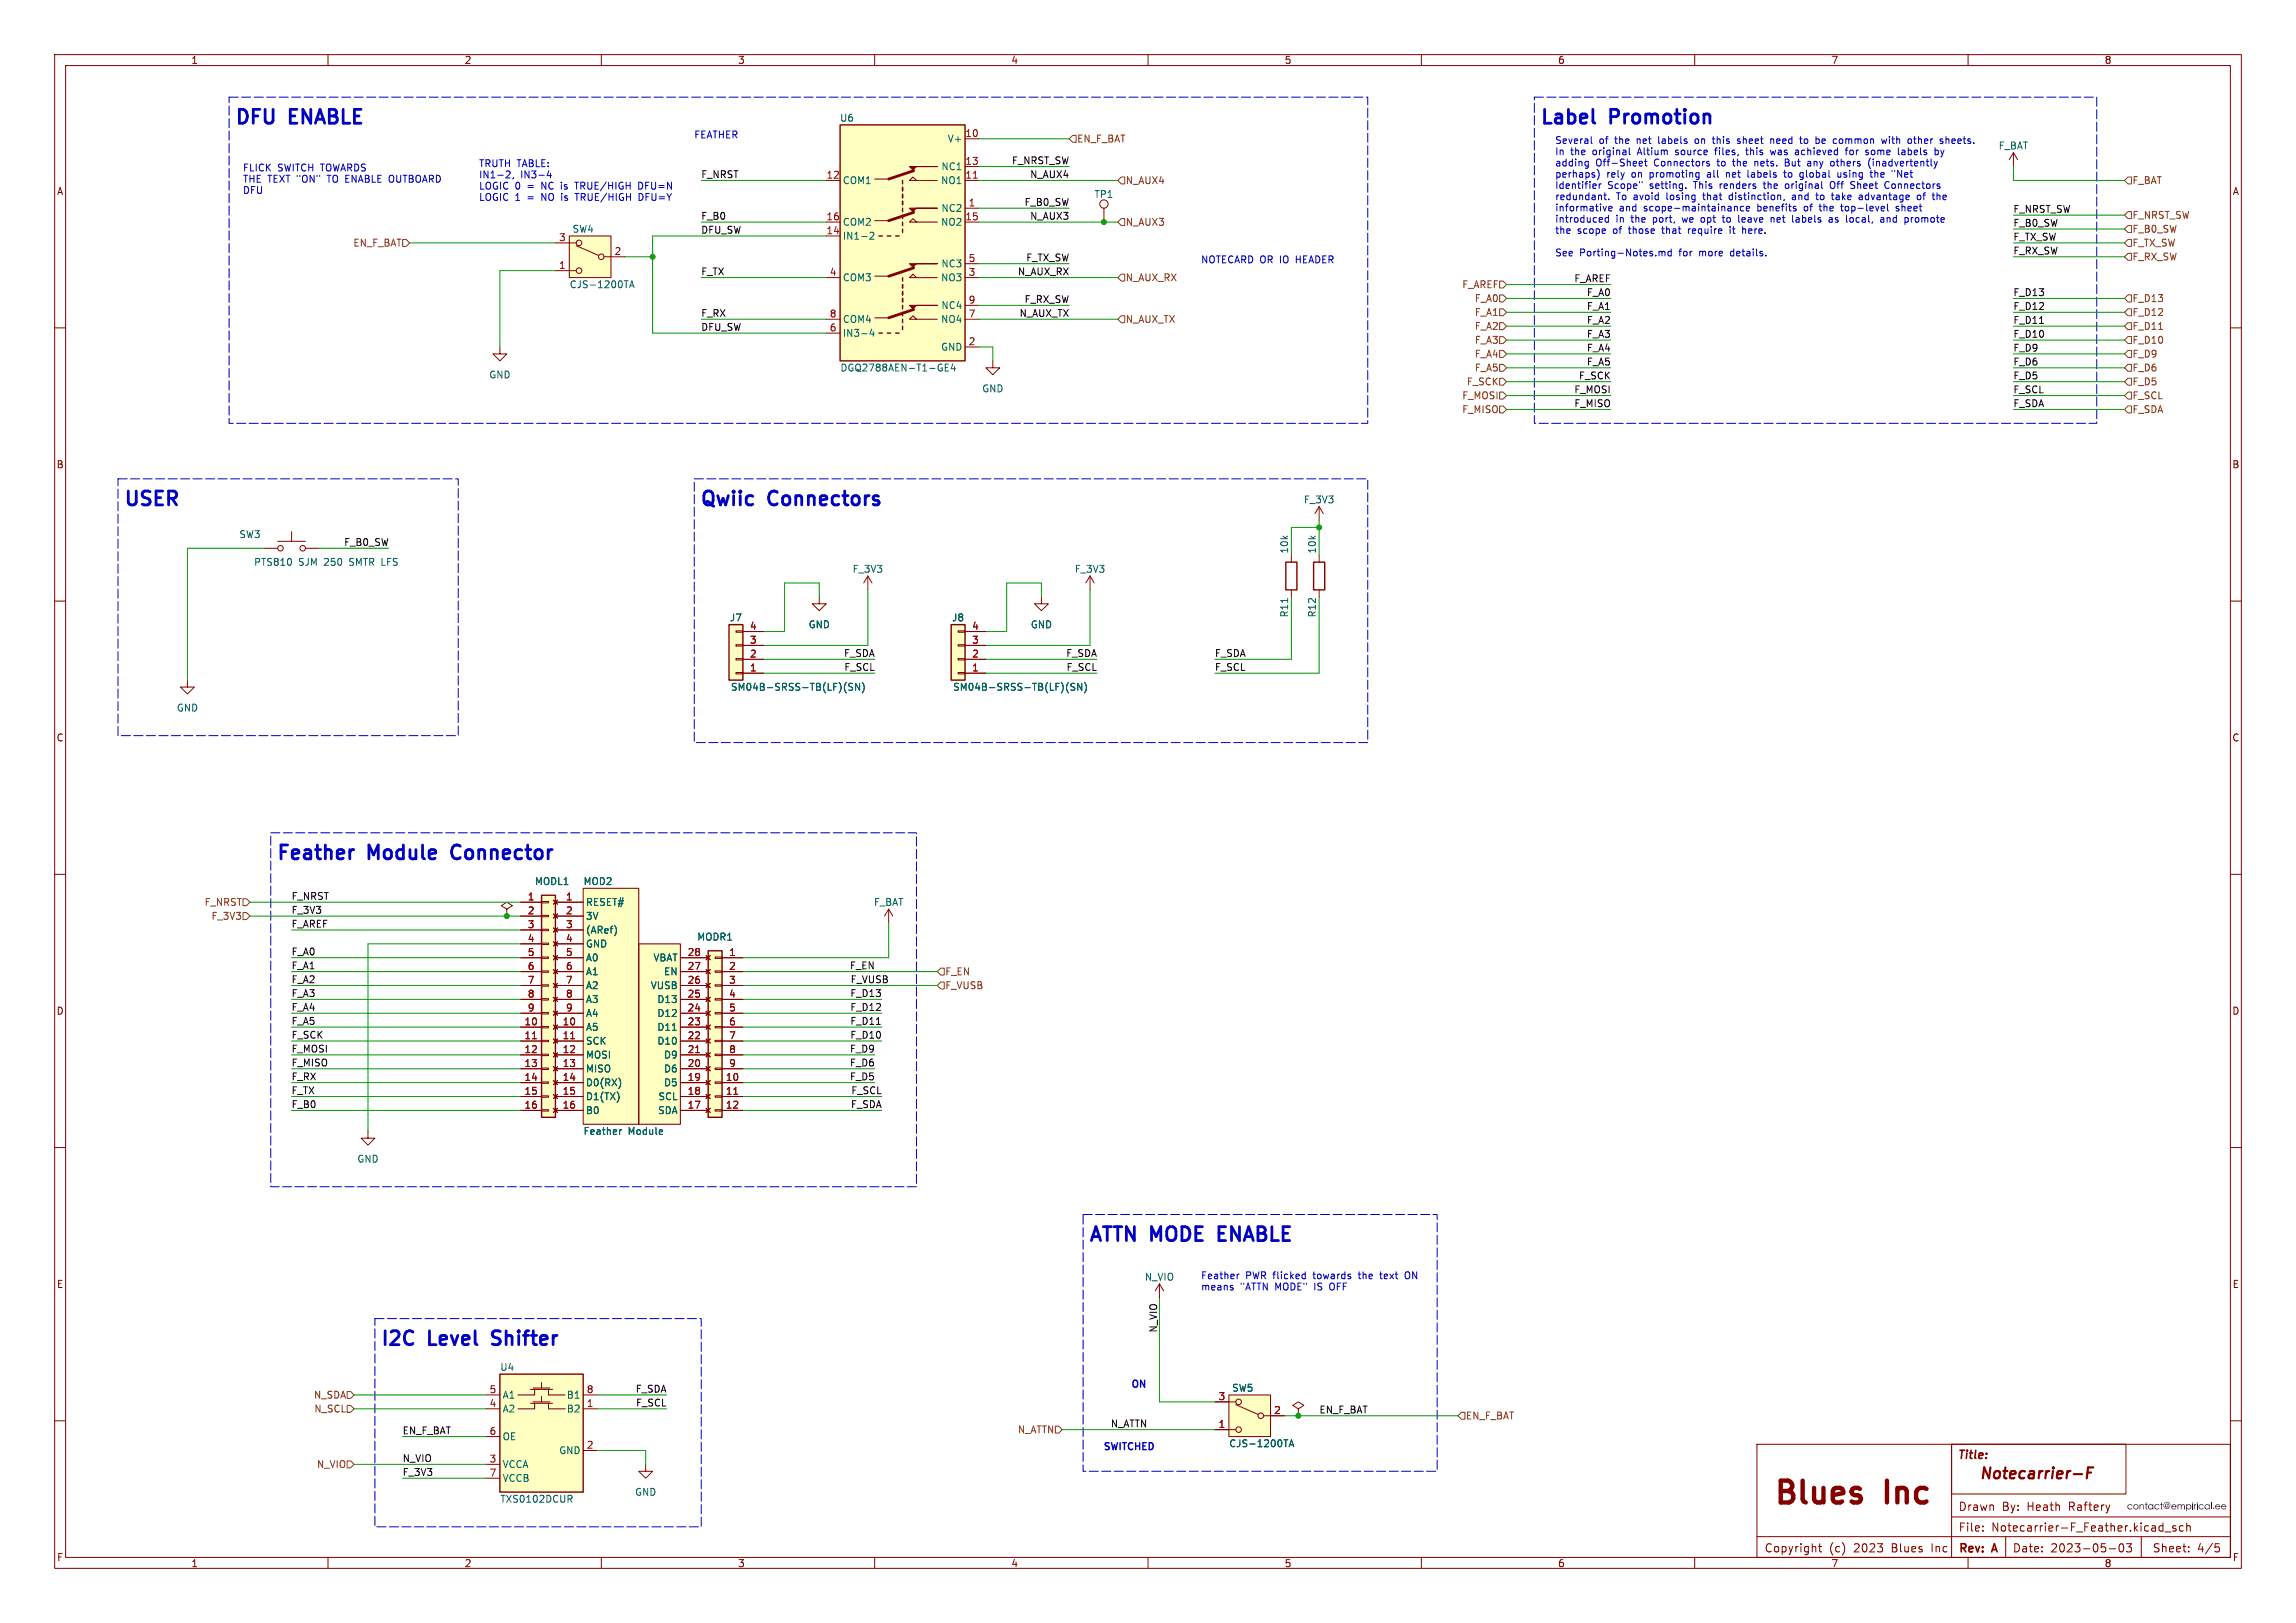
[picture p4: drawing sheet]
<svg xmlns="http://www.w3.org/2000/svg" width="420mm" height="297mm" viewBox="0 0 420 297" stroke-linecap="round" stroke-linejoin="round" font-family="sans-serif">
<defs><g id="words">
<g font-size="5.6" fill="#840000">
<text x="324.8" y="276.1">Blues</text>
<text x="345.4" y="276.1">Inc</text>
</g>
<g font-size="3.5" fill="#0000c2">
<text x="43.2" y="22.9">DFU</text>
<text x="53.3" y="22.9">ENABLE</text>
<text x="281.9" y="22.9">Label</text>
<text x="294.8" y="22.9">Promotion</text>
<text x="22.9" y="92.7">USER</text>
<text x="128.3" y="92.7">Qwiic</text>
<text x="140.9" y="92.7">Connectors</text>
<text x="50.8" y="157.5">Feather</text>
<text x="67.6" y="157.5">Module</text>
<text x="83.7" y="157.5">Connector</text>
<text x="199.4" y="227.3">ATTN MODE</text>
<text x="223.9" y="227.3">ENABLE</text>
<text x="69.8" y="246.4">I2C</text>
<text x="78.7" y="246.4">Level</text>
<text x="91.1" y="246.4">Shifter</text>
</g>
<text font-size="2.8" fill="#840000" x="361.9" y="271.1">Notecarrier-F</text>
<g font-size="2.1" fill="#840000">
<text x="358.2" y="267.3">Title:</text>
<text x="358.3" y="280.4">File:</text>
<text x="358.3" y="276.6">Drawn</text>
<text x="364.3" y="280.4">Notecarrier-F_Feather.kicad_sch</text>
<text x="366.2" y="276.6">By:</text>
<text x="370.8" y="276.6">Heath</text>
<text x="378.5" y="276.6">Raftery</text>
<text x="322.8" y="284.2">Copyright</text>
<text x="334.6" y="284.2">(c)</text>
<text x="339.1" y="284.2">2023</text>
<text x="346" y="284.2">Blues</text>
<text x="353.4" y="284.2">Inc</text>
<text x="358.4" y="284.4">Rev:</text>
<text x="364.6" y="284.4">A</text>
<text x="368.2" y="284.2">Date:</text>
<text x="375.1" y="284.2">2023-05-03</text>
<text x="393.8" y="284.2">Sheet:</text>
<text x="401.9" y="284.2">4/5</text>
</g>
<g font-size="1.8" fill="#840000">
<text x="35" y="11.8">1</text>
<text x="85" y="11.8">2</text>
<text x="135" y="11.8">3</text>
<text x="185" y="11.8">4</text>
<text x="235" y="11.8">5</text>
<text x="285" y="11.8">6</text>
<text x="335" y="11.8">7</text>
<text x="385" y="11.8">8</text>
<text x="10.4" y="35.8">A</text>
<text x="408.4" y="35.8">A</text>
<text x="10.3" y="85.8">B</text>
<text x="408.3" y="85.8">B</text>
<text x="10.3" y="135.8">C</text>
<text x="408.3" y="135.8">C</text>
<text x="10.3" y="185.8">D</text>
<text x="408.3" y="185.8">D</text>
<text x="10.4" y="235.8">E</text>
<text x="408.3" y="235.8">E</text>
<text x="10.4" y="285.8">F</text>
<text x="35" y="286.9">1</text>
<text x="85" y="286.9">2</text>
<text x="135" y="286.9">3</text>
<text x="185" y="286.9">4</text>
<text x="235" y="286.9">5</text>
<text x="285" y="286.9">6</text>
<text x="335" y="286.9">7</text>
<text x="385" y="286.9">8</text>
<text x="408.4" y="285.8">F</text>
</g>
<g font-size="1.8" fill="#006464">
<text x="153.6" y="22.4">U6</text>
<text x="173.2" y="26.2">V+</text>
<text x="365.5" y="27.5">F_BAT</text>
<text x="154.2" y="33.8">COM1</text>
<text x="172" y="33.8">NO1</text>
<text x="172.1" y="31.3">NC1</text>
<text x="154.2" y="41.5">COM2</text>
<text x="172" y="41.5">NO2</text>
<text x="172.1" y="38.9">NC2</text>
<text x="200.1" y="36.4">TP1</text>
<text x="104.7" y="42.7">SW4</text>
<text x="154.2" y="44">IN1-2</text>
<text x="104.1" y="52.9">CJS-1200TA</text>
<text x="154.2" y="51.6">COM3</text>
<text x="172" y="51.6">NO3</text>
<text x="172.1" y="49.1">NC3</text>
<text x="154.2" y="59.2">COM4</text>
<text x="172" y="59.2">NO4</text>
<text x="172.1" y="56.7">NC4</text>
<text x="154.2" y="61.8">IN3-4</text>
<text x="172" y="64.3">GND</text>
<text x="89.4" y="69.4">GND</text>
<text x="153.7" y="68.1">DGQ2788AEN-T1-GE4</text>
<text x="179.6" y="71.9">GND</text>
<text x="238.5" y="92.3">F_3V3</text>
<text x="43.7" y="98.6">SW3</text>
<text x="235.8" y="101.4" transform="rotate(-90 235.8 101.4)">10k</text>
<text x="240.9" y="101.4" transform="rotate(-90 240.9 101.4)">10k</text>
<text x="46.4" y="103.7">PTS810</text>
<text x="54.6" y="103.7">SJM 250</text>
<text x="64" y="103.7">SMTR LFS</text>
<text x="155.9" y="105">F_3V3</text>
<text x="196.5" y="105">F_3V3</text>
<text x="133.5" y="113.9">J7</text>
<text x="174.1" y="113.9">J8</text>
<text x="235.8" y="113" transform="rotate(-90 235.8 113)">R11</text>
<text x="240.9" y="113" transform="rotate(-90 240.9 113)">R12</text>
<text x="147.9" y="115.1">GND</text>
<text x="188.5" y="115.1">GND</text>
<text x="32.3" y="130.4">GND</text>
<text x="133.6" y="126.6">SM04B-SRSS-TB(LF)(SN)</text>
<text x="174.3" y="126.6">SM04B-SRSS-TB(LF)(SN)</text>
<text x="97.8" y="162.1">MODL1</text>
<text x="106.7" y="162.1">MOD2</text>
<text x="107.2" y="165.9">RESET#</text>
<text x="159.8" y="165.9">F_BAT</text>
<text x="107.2" y="173.5">GND</text>
<text x="107.2" y="168.5">3V</text>
<text x="107.2" y="171">(ARef)</text>
<text x="127.5" y="172.3">MODR1</text>
<text x="107.2" y="176.1">A0</text>
<text x="107.2" y="178.6">A1</text>
<text x="119.4" y="176.1">VBAT</text>
<text x="121.3" y="178.6">EN</text>
<text x="107.2" y="181.2">A2</text>
<text x="107.2" y="183.7">A3</text>
<text x="118.9" y="181.2">VUSB</text>
<text x="120.1" y="183.7">D13</text>
<text x="107.2" y="188.8">A5</text>
<text x="107.2" y="191.3">SCK</text>
<text x="107.2" y="186.2">A4</text>
<text x="120.1" y="191.3">D10</text>
<text x="120.1" y="188.8">D11</text>
<text x="120.1" y="186.2">D12</text>
<text x="107.2" y="193.9">MOSI</text>
<text x="107.2" y="196.4">MISO</text>
<text x="121.3" y="196.4">D6</text>
<text x="121.3" y="193.9">D9</text>
<text x="107.2" y="198.9">D0(RX)</text>
<text x="107.2" y="201.5">D1(TX)</text>
<text x="120.3" y="201.5">SCL</text>
<text x="121.3" y="198.9">D5</text>
<text x="106.7" y="207.8">Feather</text>
<text x="107.2" y="204">B0</text>
<text x="114.9" y="207.8">Module</text>
<text x="120.3" y="204">SDA</text>
<text x="65.3" y="212.9">GND</text>
<text x="209.4" y="234.5">N_VIO</text>
<text x="91.4" y="251">U4</text>
<text x="91.9" y="256.1">A1</text>
<text x="103.6" y="256.1">B1</text>
<text x="225.3" y="254.8">SW5</text>
<text x="91.9" y="258.6">A2</text>
<text x="91.9" y="263.7">OE</text>
<text x="103.6" y="258.6">B2</text>
<text x="91.9" y="268.8">VCCA</text>
<text x="102.2" y="266.3">GND</text>
<text x="224.8" y="265">CJS-1200TA</text>
<text x="91.4" y="275.1">TXS0102DCUR</text>
<text x="91.9" y="271.3">VCCB</text>
<text x="116.1" y="273.9">GND</text>
</g>
<g font-size="1.8" fill="#0000c2">
<text x="127" y="25.4">FEATHER</text>
<text x="284.5" y="26.4">Several</text>
<text x="284.5" y="28.5">In</text>
<text x="287.3" y="28.5">the</text>
<text x="291.4" y="28.5">original</text>
<text x="292.5" y="26.4">of</text>
<text x="295.5" y="26.4">the</text>
<text x="299.6" y="26.4">net</text>
<text x="299.7" y="28.5">Altium</text>
<text x="303.6" y="26.4">labels</text>
<text x="306.8" y="28.5">source</text>
<text x="310.5" y="26.4">on</text>
<text x="313.8" y="26.4">this</text>
<text x="314.1" y="28.5">files,</text>
<text x="318.4" y="26.4">sheet</text>
<text x="320" y="28.5">this</text>
<text x="324.6" y="28.5">was</text>
<text x="324.6" y="26.4">need</text>
<text x="329.2" y="28.5">achieved</text>
<text x="330.2" y="26.4">to</text>
<text x="333.2" y="26.4">be</text>
<text x="336.5" y="26.4">common</text>
<text x="338.5" y="28.5">for</text>
<text x="342.3" y="28.5">some</text>
<text x="345.5" y="26.4">with</text>
<text x="348.3" y="28.5">labels</text>
<text x="350.4" y="26.4">other</text>
<text x="355.2" y="28.5">by</text>
<text x="356.4" y="26.4">sheets.</text>
<text x="44.4" y="31.4">FLICK</text>
<text x="44.4" y="33.5">THE TEXT &quot;ON&quot;</text>
<text x="44.4" y="35.6">DFU</text>
<text x="50.8" y="31.4">SWITCH TOWARDS</text>
<text x="60.1" y="33.5">TO ENABLE OUTBOARD</text>
<text x="87.6" y="30.7">TRUTH TABLE:</text>
<text x="87.6" y="32.7">IN1-2,</text>
<text x="87.6" y="34.8">LOGIC 0</text>
<text x="95.3" y="32.7">IN3-4</text>
<text x="96.5" y="34.8">=</text>
<text x="99.2" y="34.8">NC is</text>
<text x="105.6" y="34.8">TRUE/HIGH</text>
<text x="117.3" y="34.8">DFU=N</text>
<text x="284.5" y="30.5">adding</text>
<text x="284.5" y="32.6">perhaps)</text>
<text x="284.5" y="34.6">Identifier</text>
<text x="291.9" y="30.5">Off-Sheet</text>
<text x="293.9" y="32.6">rely</text>
<text x="294.1" y="34.6">Scope&quot;</text>
<text x="298.5" y="32.6">on</text>
<text x="301.8" y="34.6">setting.</text>
<text x="301.9" y="32.6">promoting</text>
<text x="302.6" y="30.5">Connectors</text>
<text x="310" y="34.6">This</text>
<text x="312.6" y="32.6">all</text>
<text x="314.3" y="30.5">to</text>
<text x="314.9" y="34.6">renders</text>
<text x="316.1" y="32.6">net</text>
<text x="317.3" y="30.5">the</text>
<text x="320.2" y="32.6">labels</text>
<text x="321.3" y="30.5">nets.</text>
<text x="323" y="34.6">the</text>
<text x="327" y="30.5">But</text>
<text x="327" y="32.6">to</text>
<text x="327.1" y="34.6">original</text>
<text x="330" y="32.6">global</text>
<text x="331.3" y="30.5">any</text>
<text x="335.4" y="34.6">Off</text>
<text x="335.6" y="30.5">others</text>
<text x="337" y="32.6">using</text>
<text x="339.3" y="34.6">Sheet</text>
<text x="342.7" y="30.5">(inadvertently</text>
<text x="343.2" y="32.6">the</text>
<text x="345.7" y="34.6">Connectors</text>
<text x="347.3" y="32.6">&quot;Net</text>
<text x="87.6" y="36.8">LOGIC 1</text>
<text x="96.5" y="36.8">=</text>
<text x="99.2" y="36.8">NO is</text>
<text x="105.7" y="36.8">TRUE/HIGH</text>
<text x="117.4" y="36.8">DFU=Y</text>
<text x="284.5" y="36.7">redundant.</text>
<text x="284.5" y="38.8">informative</text>
<text x="284.5" y="40.8">introduced</text>
<text x="295.6" y="40.8">in</text>
<text x="295.7" y="36.7">To avoid</text>
<text x="296.2" y="38.8">and</text>
<text x="298.5" y="40.8">the</text>
<text x="300.8" y="38.8">scope-maintainance</text>
<text x="302.5" y="40.8">port,</text>
<text x="305" y="36.7">losing</text>
<text x="308" y="40.8">we</text>
<text x="311.5" y="40.8">opt</text>
<text x="311.8" y="36.7">that</text>
<text x="315.7" y="40.8">to</text>
<text x="316.7" y="36.7">distinction,</text>
<text x="318.6" y="40.8">leave</text>
<text x="321.6" y="38.8">benefits</text>
<text x="324.7" y="40.8">net</text>
<text x="328.4" y="36.7">and</text>
<text x="328.7" y="40.8">labels</text>
<text x="330.3" y="38.8">of</text>
<text x="332.9" y="36.7">to</text>
<text x="333.3" y="38.8">the</text>
<text x="335.6" y="40.8">as</text>
<text x="335.9" y="36.7">take</text>
<text x="337.3" y="38.8">top-level</text>
<text x="338.9" y="40.8">local,</text>
<text x="341" y="36.7">advantage</text>
<text x="345.3" y="40.8">and</text>
<text x="347.5" y="38.8">sheet</text>
<text x="349.8" y="40.8">promote</text>
<text x="351.7" y="36.7">of</text>
<text x="354.7" y="36.7">the</text>
<text x="284.5" y="42.9">the</text>
<text x="284.5" y="47">See</text>
<text x="288.5" y="42.9">scope</text>
<text x="289" y="47">Porting-Notes.md</text>
<text x="295.1" y="42.9">of</text>
<text x="298.1" y="42.9">those</text>
<text x="304.3" y="42.9">that</text>
<text x="307.2" y="47">for</text>
<text x="309.2" y="42.9">require</text>
<text x="311" y="47">more</text>
<text x="316.8" y="47">details.</text>
<text x="316.9" y="42.9">it</text>
<text x="319.4" y="42.9">here.</text>
<text x="219.7" y="48.3">NOTECARD OR IO HEADER</text>
<text x="219.7" y="234.2">Feather</text>
<text x="219.7" y="236.2">means</text>
<text x="226.9" y="236.2">&quot;ATTN MODE&quot;</text>
<text x="227.9" y="234.2">PWR flicked</text>
<text x="240.4" y="234.2">towards</text>
<text x="240.6" y="236.2">IS OFF</text>
<text x="248.8" y="234.2">the</text>
<text x="252.9" y="234.2">text</text>
<text x="257.5" y="234.2">ON</text>
<text x="207" y="254">ON</text>
<text x="201.9" y="265.4">SWITCHED</text>
</g>
<g font-size="1.8" fill="#a90000">
<text x="176.5" y="25.1">10</text>
<text x="151.1" y="32.8">12</text>
<text x="176.5" y="32.8">11</text>
<text x="176.5" y="30.2">13</text>
<text x="151.1" y="40.4">16</text>
<text x="176.5" y="40.4">15</text>
<text x="177.1" y="37.8">1</text>
<text x="102.2" y="44.2">3</text>
<text x="112.4" y="46.7">2</text>
<text x="151.1" y="42.9">14</text>
<text x="102.2" y="49.3">1</text>
<text x="151.7" y="50.5">4</text>
<text x="177.1" y="50.5">3</text>
<text x="177.1" y="48">5</text>
<text x="151.7" y="58.2">8</text>
<text x="177.1" y="58.2">7</text>
<text x="177.1" y="55.6">9</text>
<text x="151.7" y="60.7">6</text>
<text x="177.1" y="63.2">2</text>
<text x="137.1" y="117.9">3</text>
<text x="137.1" y="115.3">4</text>
<text x="177.8" y="117.9">3</text>
<text x="177.8" y="115.3">4</text>
<text x="137.1" y="122.9">1</text>
<text x="137.1" y="120.4">2</text>
<text x="177.8" y="122.9">1</text>
<text x="177.8" y="120.4">2</text>
<text x="96.5" y="164.8">1</text>
<text x="96.5" y="167.4">2</text>
<text x="103.5" y="164.8">1</text>
<text x="103.5" y="167.4">2</text>
<text x="96.5" y="169.9">3</text>
<text x="96.5" y="172.5">4</text>
<text x="103.5" y="172.5">4</text>
<text x="103.5" y="169.9">3</text>
<text x="96.5" y="175">5</text>
<text x="96.5" y="177.5">6</text>
<text x="103.5" y="175">5</text>
<text x="103.5" y="177.5">6</text>
<text x="125.7" y="177.5">27</text>
<text x="125.7" y="175">28</text>
<text x="133.3" y="175">1</text>
<text x="133.3" y="177.5">2</text>
<text x="96.5" y="180.1">7</text>
<text x="96.5" y="182.6">8</text>
<text x="96.5" y="185.2">9</text>
<text x="103.5" y="180.1">7</text>
<text x="103.5" y="182.6">8</text>
<text x="103.5" y="185.2">9</text>
<text x="125.7" y="185.2">24</text>
<text x="125.7" y="182.6">25</text>
<text x="125.7" y="180.1">26</text>
<text x="133.3" y="180.1">3</text>
<text x="133.3" y="182.6">4</text>
<text x="133.3" y="185.2">5</text>
<text x="95.9" y="187.7">10</text>
<text x="95.9" y="190.2">11</text>
<text x="102.9" y="187.7">10</text>
<text x="102.9" y="190.2">11</text>
<text x="125.7" y="190.2">22</text>
<text x="125.7" y="187.7">23</text>
<text x="133.3" y="187.7">6</text>
<text x="133.3" y="190.2">7</text>
<text x="95.9" y="192.8">12</text>
<text x="95.9" y="195.3">13</text>
<text x="95.9" y="197.9">14</text>
<text x="102.9" y="192.8">12</text>
<text x="102.9" y="195.3">13</text>
<text x="102.9" y="197.9">14</text>
<text x="125.7" y="197.9">19</text>
<text x="125.7" y="195.3">20</text>
<text x="125.7" y="192.8">21</text>
<text x="132.7" y="197.9">10</text>
<text x="133.3" y="192.8">8</text>
<text x="133.3" y="195.3">9</text>
<text x="95.9" y="200.4">15</text>
<text x="95.9" y="202.9">16</text>
<text x="102.9" y="200.4">15</text>
<text x="102.9" y="202.9">16</text>
<text x="125.7" y="202.9">17</text>
<text x="125.7" y="200.4">18</text>
<text x="132.7" y="200.4">11</text>
<text x="132.7" y="202.9">12</text>
<text x="89.5" y="257.6">4</text>
<text x="89.5" y="255">5</text>
<text x="107.3" y="257.6">1</text>
<text x="107.3" y="255">8</text>
<text x="222.9" y="256.3">3</text>
<text x="89.5" y="262.6">6</text>
<text x="222.9" y="261.4">1</text>
<text x="233" y="258.8">2</text>
<text x="89.5" y="267.7">3</text>
<text x="107.3" y="265.2">2</text>
<text x="89.5" y="270.3">7</text>
</g>
<g font-size="1.8" fill="#725600">
<text x="197" y="26.2">EN_F_BAT</text>
<text x="205.9" y="33.8">N_AUX4</text>
<text x="390.1" y="33.8">F_BAT</text>
<text x="205.9" y="41.5">N_AUX3</text>
<text x="390.1" y="40.2">F_NRST_SW</text>
<text x="64.5" y="45.3">EN_F_BAT</text>
<text x="390.1" y="45.3">F_TX_SW</text>
<text x="390.1" y="47.8">F_RX_SW</text>
<text x="390.1" y="42.7">F_B0_SW</text>
<text x="205.9" y="51.6">N_AUX_RX</text>
<text x="267.4" y="52.9">F_AREF</text>
<text x="205.9" y="59.2">N_AUX_TX</text>
<text x="269.6" y="58">F_A1</text>
<text x="269.6" y="55.4">F_A0</text>
<text x="390.1" y="58">F_D12</text>
<text x="390.1" y="55.4">F_D13</text>
<text x="269.6" y="65.6">F_A4</text>
<text x="269.6" y="63.1">F_A3</text>
<text x="269.6" y="60.5">F_A2</text>
<text x="390.1" y="65.6">F_D9</text>
<text x="390.1" y="60.5">F_D11</text>
<text x="390.1" y="63.1">F_D10</text>
<text x="268.2" y="70.7">F_SCK</text>
<text x="269.6" y="68.1">F_A5</text>
<text x="390.1" y="68.1">F_D6</text>
<text x="390.1" y="70.7">F_D5</text>
<text x="267.4" y="73.2">F_MOSI</text>
<text x="267.4" y="75.8">F_MISO</text>
<text x="390.1" y="75.8">F_SDA</text>
<text x="390.1" y="73.2">F_SCL</text>
<text x="37.3" y="165.9">F_NRST</text>
<text x="38.6" y="168.5">F_3V3</text>
<text x="172.9" y="178.6">F_EN</text>
<text x="172.9" y="181.2">F_VUSB</text>
<text x="57.3" y="256.1">N_SDA</text>
<text x="57.4" y="258.6">N_SCL</text>
<text x="186.1" y="262.4">N_ATTN</text>
<text x="268.2" y="259.9">EN_F_BAT</text>
<text x="57.9" y="268.8">N_VIO</text>
</g>
<g font-size="1.8" fill="#0f0f0f">
<text x="128.3" y="32.7">F_NRST</text>
<text x="185" y="30.1">F_NRST_SW</text>
<text x="188.3" y="32.7">N_AUX4</text>
<text x="128.3" y="40.3">F_B0</text>
<text x="187.3" y="37.7">F_B0_SW</text>
<text x="188.3" y="40.3">N_AUX3</text>
<text x="368.3" y="41.6">F_B0_SW</text>
<text x="368.3" y="39">F_NRST_SW</text>
<text x="128.3" y="42.8">DFU_SW</text>
<text x="187.6" y="47.9">F_TX_SW</text>
<text x="368.3" y="44.1">F_TX_SW</text>
<text x="368.3" y="46.6">F_RX_SW</text>
<text x="128.3" y="50.5">F_TX</text>
<text x="186.1" y="50.5">N_AUX_RX</text>
<text x="287.9" y="51.7">F_AREF</text>
<text x="128.3" y="58.1">F_RX</text>
<text x="186.4" y="58.1">N_AUX_TX</text>
<text x="187.3" y="55.5">F_RX_SW</text>
<text x="290.2" y="54.3">F_A0</text>
<text x="290.2" y="56.8">F_A1</text>
<text x="290.2" y="59.3">F_A2</text>
<text x="368.3" y="54.3">F_D13</text>
<text x="368.3" y="59.3">F_D11</text>
<text x="368.3" y="56.8">F_D12</text>
<text x="128.3" y="60.6">DFU_SW</text>
<text x="290.2" y="64.4">F_A4</text>
<text x="290.2" y="61.9">F_A3</text>
<text x="368.3" y="64.4">F_D9</text>
<text x="368.3" y="61.9">F_D10</text>
<text x="288.7" y="69.5">F_SCK</text>
<text x="290.2" y="67">F_A5</text>
<text x="368.3" y="69.5">F_D5</text>
<text x="368.3" y="67">F_D6</text>
<text x="287.9" y="74.6">F_MISO</text>
<text x="287.9" y="72">F_MOSI</text>
<text x="368.3" y="74.6">F_SDA</text>
<text x="368.3" y="72">F_SCL</text>
<text x="62.8" y="100">F_B0_SW</text>
<text x="154.3" y="120.3">F_SDA</text>
<text x="154.3" y="122.8">F_SCL</text>
<text x="194.9" y="120.3">F_SDA</text>
<text x="195" y="122.8">F_SCL</text>
<text x="222.2" y="120.3">F_SDA</text>
<text x="222.2" y="122.8">F_SCL</text>
<text x="53.3" y="164.8">F_NRST</text>
<text x="53.3" y="167.3">F_3V3</text>
<text x="53.3" y="169.8">F_AREF</text>
<text x="53.3" y="177.5">F_A1</text>
<text x="53.3" y="174.9">F_A0</text>
<text x="53.3" y="180">F_A2</text>
<text x="155.4" y="177.5">F_EN</text>
<text x="155.5" y="180">F_VUSB</text>
<text x="53.3" y="185.1">F_A4</text>
<text x="53.3" y="182.5">F_A3</text>
<text x="155.4" y="185.1">F_D12</text>
<text x="155.4" y="182.5">F_D13</text>
<text x="53.3" y="187.6">F_A5</text>
<text x="53.3" y="190.2">F_SCK</text>
<text x="155.4" y="190.2">F_D10</text>
<text x="155.4" y="187.6">F_D11</text>
<text x="53.3" y="192.7">F_MOSI</text>
<text x="53.3" y="195.2">F_MISO</text>
<text x="53.3" y="197.8">F_RX</text>
<text x="155.4" y="197.8">F_D5</text>
<text x="155.4" y="192.7">F_D9</text>
<text x="155.4" y="195.2">F_D6</text>
<text x="53.3" y="200.3">F_TX</text>
<text x="53.3" y="202.9">F_B0</text>
<text x="155.5" y="202.9">F_SDA</text>
<text x="155.6" y="200.3">F_SCL</text>
<text x="211.7" y="243.8" transform="rotate(-90 211.7 243.8)">N_VIO</text>
<text x="116.2" y="254.9">F_SDA</text>
<text x="116.2" y="257.5">F_SCL</text>
<text x="73.7" y="262.5">EN_F_BAT</text>
<text x="203.2" y="261.3">N_ATTN</text>
<text x="241.2" y="258.7">EN_F_BAT</text>
<text x="73.7" y="267.6">N_VIO</text>
<text x="73.7" y="270.2">F_3V3</text>
</g>
<text font-size="1.7" fill="#281c2d" x="389.1" y="276.7">contact@empirical.ee</text>
</g></defs>
<g fill="none" stroke="#840000" stroke-width=".18">
<path d="M10 10h400v277h-400zM12 12h396v273h-396zM60 10v2M110 10v2M160 10v2M210 10v2M260 10v2M310 10v2M360 10v2M10 60h2M408 60h2M10 110h2"/>
<path d="M408 110h2M10 160h2M408 160h2M10 210h2M408 210h2M10 260h2M408 260h2M321.4 264.3h86.6v20.7h-86.6zM362.7 279.3v.1M395.2 279.2l.4 .1M395.6 278.7v1.5M398 279.3l-.4-.1-.2 .2 .1 .2 .5 .2v.3h-.6"/>
<path d="M399.4 279.3l-.5-.1-.3 .3v.4l.2 .2h.6M400 279.3l.2-.1 .4 .1v.9M400 278.7v1.5M60 285v2M110 285v2M160 285v2M210 285v2M260 285v2M310 285v2M321.4 281.2h86.6M360 285v2M362.7 280.1v.1"/>
<path d="M385.8 283.4h1.2M387.8 282.6l.2-.1a.8 .8 0 0 1 .5 .7 .8 .8 0 0 1-.5 .8l-.2-.1-.2-.5zM389 282.5h.9l-.5 .6 .4 .1v.7l-.2 .1h-.4l-.2-.1M395.6 280.1l-.4 .1M396 280.3h1.1M400.4 283.9v.1M400.4 283.1v.1M405.2 282.5h.7M405.4 283.1h.3l.3 .3-.1 .5-.5 .1"/>
</g>
<path d="M379.3 269.8h1.6M381.8 269.5h.7M382.9 268.5h-.9l-.3 2" fill="none" stroke="#840000" stroke-width=".4"/>
<g fill="#281c2d">
<path d="M395.9 275l.5-.2 .4 .2 .2 .4-.3 .4-.5 .1-.2-.3 .1-.1 .1 .2h.2l.1-.4h-.2l-.2 .2h-.1v-.1l.2-.2 .4 .1 .1-.1-.1 .6 .2-.1 .1-.5-.3-.2-.6 .1-.2 .4 .4 .5h.3l.4-.2v.1l-.5 .2-.5-.2-.2-.5z"/>
<path d="M405.3 275.4l.4-.1 .3 .1 .2 .4h-.9l.3 .3 .5-.2-.1 .2-.3 .1-.4-.1-.1-.5h.8l-.3-.2-.5 .2z"/>
<path d="M406.4 275.4l.4-.1 .3 .1 .1 .4h-.8l.3 .3 .4-.2h.1l-.1 .2-.4 .1-.3-.1-.1-.5h.8l-.3-.2-.5 .2z"/>
</g>
<g fill="none" stroke="#840000" stroke-width=".18">
<path d="M151.1 33h2.6M160 32.8h2.6M167.6 33l-.6-.6-.6 .6h5M176.5 38.1h2.6M176.5 33h2.6M176.5 25.4h2.6M176.5 30.5h2.6M201.9 38.1v2.5M368.3 27.9l-.8 1.3M368.3 27.9v2.6M368.3 27.9l.8 1.3M101.6 49.5h3.8"/>
<path d="M101.6 44.5h3.8M104.1 43.2h7.7v7.6h-7.7zM105.4 45l4.1 1.7M110.5 47h3.8M151.1 40.6h2.6M151.1 50.8h2.6M151.1 58.4h2.6M151.1 43.2h2.6M160 58.2h2.6M160 50.5h2.6M160 40.4h2.6M167.6 58.4l-.6-.6-.6 .6h5"/>
<path d="M167.6 50.8l-.6-.6-.6 .6h5M167.6 40.6l-.6-.6-.6 .6h5M176.5 40.6h2.6M176.5 50.8h2.6M176.5 48.3h2.6M176.5 58.4h2.6M176.5 55.9h2.6M91.4 63.5v1.3h1.3l-1.3 1.2-1.2-1.2h1.2M151.1 61h2.6M176.5 63.5h2.6M181.6 66v1.3h1.3l-1.3 1.3-1.3-1.3h1.3M50.8 99.1h5.1"/>
<path d="M53.3 97.3v1.8M241.3 92.7l-.8 1.3M241.3 92.7v2.6M241.3 92.7l.8 1.3M48.3 100.3h2.5M55.9 100.3h2.5M134.6 115.4h1.3v.3h-1.3zM134.6 118h1.3v.2h-1.3zM135.9 118.1h3.8M135.9 115.6h3.8M149.9 109.2v1.3h1.2l-1.2 1.3-1.3-1.3h1.3M158.7 105.4l-.7 1.3"/>
<path d="M158.7 105.4v2.6M158.7 105.4l.8 1.3M175.3 115.4h1.2v.3h-1.2zM175.3 118h1.2v.2h-1.2zM176.5 118.1h3.8M176.5 115.6h3.8M190.5 109.2v1.3h1.3l-1.3 1.3-1.3-1.3h1.3M199.4 105.4l-.8 1.3M199.4 105.4v2.6M199.4 105.4l.8 1.3M236.2 101.6v1.3M236.2 108v1.2"/>
<path d="M241.3 101.6v1.3M241.3 108v1.2M34.3 124.5v1.2h1.3l-1.3 1.3-1.3-1.3h1.3M134.6 120.5h1.3v.3h-1.3zM134.6 123.1h1.3v.2h-1.3zM135.9 123.2h3.8M135.9 120.7h3.8M175.3 120.5h1.2v.3h-1.2zM175.3 123.1h1.2v.2h-1.2zM176.5 123.2h3.8M176.5 120.7h3.8M92.7 166.4l1-.7-1-.6-1 .6 1 .7v1.2"/>
<path d="M92.7 167.6h.1M95.2 165.1h3.9M95.2 167.6h3.9M95.2 170.2h3.9M95.2 172.7h3.9M95.2 175.3h3.9M95.2 177.8h3.9M99.1 177.7h1.2v.2h-1.2zM99.1 175.1h1.2v.3h-1.2zM99.1 172.6h1.2v.2h-1.2zM99.1 170.1h1.2v.2h-1.2zM99.1 167.5h1.2v.3h-1.2z"/>
<path d="M99.1 165h1.2v.2h-1.2zM101.2 172.3l.8 .8M101.2 174.9l.8 .7M101.2 177.4l.8 .8M101.2 180l.8 .7M101.2 164.7l.8 .8M101.2 167.3l.8 .7M101.2 169.8l.8 .8M101.6 165.1h5.1M101.6 167.6h5.1M101.6 170.2h5.1M101.6 172.7h5.1"/>
<path d="M101.6 175.3h5.1M101.6 177.8h5.1M102 172.3l-.8 .8M102 174.9l-.8 .7M102 177.4l-.8 .8M102 180l-.8 .7M102 164.7l-.8 .8M102 167.3l-.8 .7M102 169.8l-.8 .8M106.7 162.6h10.1v43.1h-10.1zM116.8 172.7h7.7v33h-7.7zM124.5 175.3h5"/>
<path d="M124.5 177.8h5M129.2 180l.7 .7M129.2 177.4l.7 .8M129.2 174.9l.7 .7M129.9 174.9l-.7 .7M129.9 180l-.7 .7M129.9 177.4l-.7 .8M130.8 177.7h1.3v.2h-1.3zM130.8 175.1h1.3v.3h-1.3zM132.1 175.3h3.8M132.1 177.8h3.8M162.6 166.4l-.8 1.2"/>
<path d="M162.6 166.4v2.5M162.6 166.4l.7 1.2M95.2 188h3.9M95.2 190.5h3.9M95.2 193h3.9M95.2 195.6h3.9M95.2 198.1h3.9M95.2 180.3h3.9M95.2 182.9h3.9M95.2 185.4h3.9M99.1 198h1.2v.2h-1.2zM99.1 195.5h1.2v.2h-1.2z"/>
<path d="M99.1 192.9h1.2v.3h-1.2zM99.1 190.4h1.2v.2h-1.2zM99.1 187.8h1.2v.3h-1.2zM99.1 185.3h1.2v.2h-1.2zM99.1 182.8h1.2v.2h-1.2zM99.1 180.2h1.2v.3h-1.2zM101.2 187.6l.8 .7M101.2 190.1l.8 .8M101.2 192.7l.8 .7M101.2 195.2l.8 .8M101.2 197.7l.8 .8M101.2 182.5l.8 .8"/>
<path d="M101.2 185l.8 .8M101.6 188h5.1M101.6 190.5h5.1M101.6 193h5.1M101.6 195.6h5.1M101.6 198.1h5.1M101.6 180.3h5.1M101.6 182.9h5.1M101.6 185.4h5.1M102 187.6l-.8 .7M102 190.1l-.8 .8M102 192.7l-.8 .7"/>
<path d="M102 195.2l-.8 .8M102 197.7l-.8 .8M102 182.5l-.8 .8M102 185l-.8 .8M124.5 188h5M124.5 190.5h5M124.5 193h5M124.5 195.6h5M124.5 198.1h5M124.5 180.3h5M124.5 182.9h5M124.5 185.4h5"/>
<path d="M129.2 197.7l.7 .8M129.2 195.2l.7 .8M129.2 192.7l.7 .7M129.2 190.1l.7 .8M129.2 187.6l.7 .7M129.2 185l.7 .8M129.2 182.5l.7 .8M129.9 197.7l-.7 .8M129.9 195.2l-.7 .8M129.9 192.7l-.7 .7M129.9 190.1l-.7 .8M129.9 187.6l-.7 .7"/>
<path d="M129.9 185l-.7 .8M129.9 182.5l-.7 .8M130.8 198h1.3v.2h-1.3zM130.8 195.5h1.3v.2h-1.3zM130.8 192.9h1.3v.3h-1.3zM130.8 190.4h1.3v.2h-1.3zM130.8 187.8h1.3v.3h-1.3zM130.8 185.3h1.3v.2h-1.3zM130.8 182.8h1.3v.2h-1.3zM130.8 180.2h1.3v.3h-1.3zM132.1 188h3.8M132.1 190.5h3.8"/>
<path d="M132.1 193h3.8M132.1 195.6h3.8M132.1 198.1h3.8M132.1 180.3h3.8M132.1 182.9h3.8M132.1 185.4h3.8M67.3 207v1.3h1.3l-1.3 1.3-1.3-1.3h1.3M95.2 200.7h3.9M95.2 203.2h3.9M99.1 203.1h1.2v.2h-1.2zM99.1 200.5h1.2v.3h-1.2zM101.2 200.3l.8 .7"/>
<path d="M101.2 202.8l.8 .8M101.6 200.7h5.1M101.6 203.2h5.1M102 200.3l-.8 .7M102 202.8l-.8 .8M124.5 200.7h5M124.5 203.2h5M129.2 202.8l.7 .8M129.2 200.3l.7 .7M129.9 202.8l-.7 .8M129.9 200.3l-.7 .7M130.8 203.1h1.3v.2h-1.3z"/>
<path d="M130.8 200.5h1.3v.3h-1.3zM132.1 200.7h3.8M132.1 203.2h3.8M212.1 234.9l-.8 1.3M212.1 234.9v2.6M212.1 234.9l.8 1.3M88.9 257.8h2.5M88.9 255.3h2.5M97 256.8h4.1M97 254.3h4.1M97.5 256.5h3.1M97.5 254h3.1"/>
<path d="M97.8 256.8v1h-3.1M97.8 254.3v1h-3.1M99.1 253v1M99.1 255.5v1M100.3 256.8v1h3.1M100.3 254.3v1h3.1M106.7 257.8h2.5M106.7 255.3h2.5M222.2 256.5h3.9M224.8 255.3h7.6v7.6h-7.6zM226.1 257l4 1.8M231.1 259.1h3.8"/>
<path d="M237.5 257.8l1-.6-1-.7-1 .7 1 .6v1.3M237.5 259.1h.1M88.9 268h2.5M88.9 262.9h2.5M88.9 270.5h2.5M106.7 265.4h2.5M118.1 268v1.2h1.3l-1.3 1.3-1.3-1.3h1.3M222.2 261.6h3.9M357 264.3h31.9v9.1h-31.9zM357 277.6h51M357 264.3v20.7M385.9 275.4l-.3 1"/>
<path d="M332.6 283h.6M332.9 282.5v1.3l.3 .2M366.9 281.2v3.8M391.7 281.2v3.8"/>
<circle cx="201.9" cy="37.3" r=".76"/>
<circle cx="105.9" cy="44.5" r=".51"/>
<circle cx="105.9" cy="49.5" r=".51"/>
<circle cx="110" cy="47" r=".51"/>
<circle cx="51.3" cy="100.3" r=".51"/>
<circle cx="55.4" cy="100.3" r=".51"/>
<circle cx="226.6" cy="256.5" r=".51"/>
<circle cx="230.6" cy="259.1" r=".51"/>
<circle cx="226.6" cy="261.6" r=".51"/>
</g>
<g fill="#ffffc2" stroke="#ffffc2" stroke-width=".18">
<path d="M153.7 22.9h22.8v43.1h-22.8z"/>
<path d="M99.1 163.8h2.5v40.7h-2.5z"/>
<path d="M129.5 174h2.6v30.5h-2.6z"/>
<path d="M106.7 162.6h10.1v43.1h-10.1z"/>
<path d="M116.8 172.7h7.7v33h-7.7z"/>
<path d="M91.4 251.5h15.3v21.5h-15.3z"/>
<path d="M224.8 255.3h7.6v7.6h-7.6z"/>
<path d="M133.3 114.3h2.6v10.2h-2.6z"/>
<path d="M174 114.3h2.5v10.2h-2.5z"/>
<path d="M104.1 43.2h7.7v7.6h-7.7z"/>
</g>
<g fill="none" stroke="#840000" stroke-width=".25">
<path d="M153.7 22.9h22.8v43.1h-22.8zM165.1 33v.7M165.1 34.3v.6M165.1 35.6v.6M165.1 36.8v.7M165.1 38.1v.6M165.1 39.4v.6M160.8 43.2h.6M162.3 43.2h.6M163.8 43.2h.7M165.1 40.6v.7M165.1 41.9v.6"/>
<path d="M165.1 50.8v.6M165.1 52.1v.6M165.1 53.3v.7M165.1 54.6v.6M165.1 55.9v.6M165.1 57.2v.6M165.1 58.4v.7M165.1 59.7v.6M160.8 61h.6M162.3 61h.6M163.8 61h.7M133.3 114.3h2.6v10.2h-2.6z"/>
<path d="M174 114.3h2.5v10.2h-2.5zM235.2 102.9h2v5.1h-2zM240.3 102.9h2v5.1h-2zM99.1 163.8h2.5v40.7h-2.5zM129.5 174h2.6v30.5h-2.6zM91.4 251.5h15.3v21.5h-15.3z"/>
</g>
<path d="M167.1 38.9l-4.5 1.5M167.1 31.2l-4.5 1.6M167.1 56.6l-4.5 1.6M167.1 49l-4.5 1.5" fill="none" stroke="#840000" stroke-width=".51"/>
<g fill="#840000" stroke="#840000" stroke-width=".18">
<path d="M166.4 55.9h5h-3.8l-.6 .6z"/>
<path d="M166.4 48.3h5h-3.8l-.6 .6z"/>
<path d="M166.4 38.1h5h-3.8l-.6 .6z"/>
<path d="M166.4 30.5h5h-3.8l-.6 .6z"/>
</g>
<path d="M178 32.6h.8M97.4 190.1h.7M104.4 190.1h.7M127.2 192.6h.8M134.2 200.3h.8" fill="none" stroke="#a90000" stroke-width=".18"/>
<g fill="none" stroke="#006464" stroke-width=".18">
<path d="M114.2 51.4h.7M115.2 52.7l.4-1.3 .4 1.3M115.3 52.3h.6M159.1 42.6l.5-.1 .3 .4-.8 .9h.8M159.4 60.2l-.3 .9h.8M159.7 60.7v.8M172.9 67.2h.4M173.5 66.6h-.6v1.3h.6M174.3 66.6l-.3 .9h.8M174.6 67.1v.8M156 125.1l-.5-.1-.2 .2v.3l.5 .3 .2 .3-.3 .2h-.5M157.2 125v1.3l-.7-1.3v1.3"/>
<path d="M157.7 124.9a1.46 1.46 0 0 1 0 1.9M196.6 125.1l-.5-.1-.2 .2v.3l.6 .3 .1 .3-.2 .2h-.5M197.9 125v1.3l-.7-1.3v1.3M198.4 124.9a1.46 1.46 0 0 1 0 1.9M123 188.5h.7M113.7 206.8l-.4 .2M104.2 274.3l.4 .6M104.4 273.6l.2 .3v.3l-.2 .1M234.8 263.5h.8M235.8 264.7l.4-1.2 .5 1.2M235.9 264.4h.6"/>
</g>
<g fill="none" stroke="#725600" stroke-width=".18">
<path d="M195.6 25.4l.6-.6h.6v1.2h-.6zM205.1 32.4h.6v1.3h-.6l-.6-.7zM389.3 38.7h.6v1.3h-.6l-.7-.6zM389.3 32.4h.6v1.3h-.6l-.7-.7zM73.7 43.8h.6l.6 .7-.6 .6h-.6zM205.1 50.2h.6v1.2h-.6l-.6-.6zM205.1 57.8h.6v1.3h-.6l-.6-.7zM205.1 40h.6v1.3h-.6l-.6-.7zM274.3 56.5h.7l.6 .7-.6 .6h-.7zM274.3 54h.7l.6 .6-.6 .6h-.7zM274.3 59.1h.7l.6 .6-.6 .6h-.7zM274.3 51.4h.7l.6 .7-.6 .6h-.7z"/>
<path d="M389.3 56.5h.6v1.3h-.6l-.7-.6zM389.3 54h.6v1.2h-.6l-.7-.6zM389.3 59.1h.6v1.2h-.6l-.7-.6zM389.3 43.8h.6v1.3h-.6l-.7-.6zM389.3 46.4h.6v1.2h-.6l-.7-.6zM389.3 41.3h.6v1.2h-.6l-.7-.6zM274.3 69.2h.7l.6 .7-.6 .6h-.7zM274.3 71.8h.7l.6 .6-.6 .6h-.7zM274.3 74.3h.7l.6 .6-.6 .7h-.7zM274.3 64.1h.7l.6 .7-.6 .6h-.7zM274.3 66.7h.7l.6 .6-.6 .6h-.7zM274.3 61.6h.7l.6 .6-.6 .7h-.7z"/>
<path d="M389.3 64.1h.6v1.3h-.6l-.7-.6zM389.3 66.7h.6v1.2h-.6l-.7-.6zM389.3 69.2h.6v1.3h-.6l-.7-.6zM389.3 74.3h.6v1.3h-.6l-.7-.7zM389.3 61.6h.6v1.3h-.6l-.7-.7zM389.3 71.8h.6v1.2h-.6l-.7-.6zM44.4 167h.7l.6 .6-.6 .7h-.7zM44.4 164.5h.7l.6 .6-.6 .6h-.7zM172.1 177.2h.6v1.2h-.6l-.7-.6zM172.1 179.7h.6v1.3h-.6l-.7-.7zM63.5 257.2h.6l.7 .6-.7 .6h-.6zM63.5 254.6h.6l.7 .7-.7 .6h-.6z"/>
<path d="M267.3 258.4h.7v1.3h-.7l-.6-.6zM63.5 267.3h.6l.7 .7-.7 .6h-.6zM193 261h.7l.6 .6-.6 .7h-.7z"/>
</g>
<path d="M160.3 187.5h.7" fill="none" stroke="#0f0f0f" stroke-width=".18"/>
<g fill="none" stroke="#0000c2" stroke-width=".18">
<path d="M93.1 31.3l.2 .2v.3l-.8 .8h.8M93.9 32.5l-.1 .2M100.4 31.2l-.3 .9h.8M100.7 31.7v.9M290.2 29.5l.3 .1M290.5 29.5v1.2M290.5 30.3l-.3 .1M291.1 25v1.1l.2 .2M291.8 33.6l.2 .3-.6 .2M291.9 34.4l-.1 .1M292.2 31a1.47 1.47 0 0 1 0 1.9M292.5 33.6v.9"/>
<path d="M292.9 33.6l-.4 .3M293.4 35.7h.5M293.6 35.3v1.1l.3 .1M293.9 37.8l-.3 .8M294.2 39.4v1.3M294.2 39.9l-.3-.1-.3 .3 .1 .5h.5M294.3 36.4v.1M294.3 38.2l.6-.1-.1-.3h-.3l-.2 .1v.6h.5M298 27v1.1l.2 .2M300 29.5l.4 .1v.2l-.6 .2M300.4 30.3l-.4 .1M300.4 33.2v.3"/>
<path d="M300.8 29.5h.5M301 29.1v1.1l.3 .2M308.4 34.4v.1M310.2 32.3l.2 .1h.4M310.8 31.6v1l-.1 .2M310.8 31.6h-.4l-.2 .1M312.2 29.8l.5 .3-.2 .3-.3-.1M312.7 29.6l-.3-.1-.2 .2M313.2 25.4h.5M315 39.8h.5M317.3 37.9l.1-.1h.3l.1 .8M317.3 37.8v.8"/>
<path d="M317.8 26.2l.1 .1M318 25.4l-.2 .2 .2 .2M318 39.4v1.1l.2 .2M319 37.8h-.4l-.3 .2 .2 .5h.5M319.3 27.5h.5M319.4 38.2l.6-.1v-.3h-.4l-.2 .1 .1 .6h.5M323.8 27.5l.3 .8M323.9 25.4v.9M324 39.8v.9M324.3 25.4l-.4 .1M324.3 39.8l-.3 .1M325.4 35.7l.3 .2v.6"/>
<path d="M326.3 31.6h.5M326.4 36.5l-.1 .2M327.9 39.4v1.1l.2 .2M328.2 38.2h.3l.1 .2-.2 .2h-.3M328.2 37.8h.3M328.8 27.5h-.4M328.9 27.8h-.3l-.2 .2v.3h.5M329.2 25.4h.5M329.4 25v1.1l.3 .2M329.5 31.6l-.3 .2v.4l.3 .2M330.8 29.5l-.1 .1M330.8 29.9l-.2 .2 .2 .3"/>
<path d="M332.1 35.7h.5M332.2 25.5h.5M332.2 26.2h.5M333.3 34.4l.1 .1M334.6 39.9h.5M334.9 33.4a.98 .98 0 0 0 .1 1M335 35.7h.5M335.1 29.5l-.2 .3v.3l.2 .3M335.2 35.3v1.1l.1 .1M335.6 25.4l.3 .1M335.9 26.2l-.3 .1M336.2 31.6v.7l.3 .1"/>
<path d="M336.7 37.8h.5M337.5 27.5h.5M337.9 27l-.2 .2v1.1M338.5 34.4l.5 .1M338.5 33.6l.3 .2M340.5 35.7l-.4 .1M340.5 36.1h-.3l-.1 .1v.3h.4M341.3 28.3h.4M341.7 27.5h-.3l-.1 .2v.1l.4 .2M342.1 31.6h.4M342.1 29a1.47 1.47 0 0 0 .1 1.9M342.2 31.2v1.1l.3 .1"/>
<path d="M344 39.9h.5l.1 .8M344.2 25.4l.2 .9 .3-.6 .2 .6 .2-.9M344.3 37.8h.4v.3l-.6 .1M344.7 38.5l-.4 .1M345.2 33.2a.68 .68 0 0 0-.4 .7 .68 .68 0 0 0 .4 .6M345.3 37.3v1.1l.1 .2M346.8 38.5l.2 .1M347 37.8l-.2 .1 .2 .3M347.3 27v1.1l.1 .2M348.6 39.8h.2l.3 .3-.1 .4-.4 .2M349.1 25.5l.3-.1 .3 .3-.1 .5h-.5M351.2 35.8l-.3-.1-.2 .2 .1 .6h.4"/>
<path d="M353.4 35.7h.5M353.8 29.5l.3 .9M353.8 36.5h.1M354 27.5h.3l.3 .2-.2 .6h-.4M354 27v1.3M354.1 30.4l-.3 .4M354.4 29.5l-.3 .9M355.1 25.4l.3 .1M355.1 25.8l.3 .1v.2l-.2 .2h-.2M303.5 46v.8M303.5 46.1l.3-.1 .2 .2M304 46.2l.2-.2h.3l.1 .8"/>
<path d="M304 46.2v.6M305.7 46h-.4l-.2 .2 .1 .6h.5M305.7 45.6v1.2M316.5 41.5v.1M318.8 41.5v1.2M319 41.9l-.2 .1M323 46.7v.1M335 40.2h-.3l-.1 .2v.2l.4 .1M344.6 40.1l-.4 .1-.2 .2 .2 .3 .4-.1M225.5 235.7v.3M226.7 233.2l-.3 .1M238.4 233.2h.4"/>
<path d="M238.8 232.7v1.3M238.8 233.9l-.4 .1"/>
</g>
<path d="M41.9 17.8h208.3v59.7h-208.3v-59.7M280.7 17.8h102.8v59.7h-102.8v-59.7M21.6 87.6h62.2v47h-62.2v-47M127 87.6h123.2v48.3h-123.2v-48.3M49.5 152.4h118.1v64.8h-118.1v-64.8M198.1 222.2h64.8v47h-64.8v-47M68.6 241.3h59.7v38.1h-59.7v-38.1" fill="none" stroke="#0000c2" stroke-width=".18" stroke-dasharray="1.7 .6"/>
<g fill="none" stroke="#009600" stroke-width=".18">
<path d="M128.3 33h22.8M179.1 33h25.4M179.1 38.1h16.5M179.1 25.4h16.5M179.1 30.5h16.5M368.3 30.5v2.5h20.3M368.3 39.4h20.3M74.9 44.5h26.7M101.6 49.5h-10.2v14M114.3 47h5.1M128.3 40.6h22.8M128.3 50.8h22.8"/>
<path d="M128.3 58.4h22.8M151.1 43.2h-31.7v17.8h31.7M179.1 48.3h16.5M179.1 55.9h16.5M179.1 40.6h25.4M179.1 50.8h25.4M179.1 58.4h25.4M275.6 54.6h19M275.6 57.2h19M275.6 59.7h19M275.6 52.1h19M368.3 47h20.3"/>
<path d="M368.3 44.5h20.3M368.3 54.6h20.3M368.3 57.2h20.3M368.3 59.7h20.3M368.3 41.9h20.3M179.1 63.5h2.5v2.5M275.6 69.9h19M275.6 72.4h19M275.6 74.9h19M275.6 62.2h19M275.6 64.8h19M275.6 67.3h19"/>
<path d="M368.3 69.9h20.3M368.3 72.4h20.3M368.3 74.9h20.3M368.3 62.2h20.3M368.3 64.8h20.3M368.3 67.3h20.3M241.3 96.5h-5.1v5.1M241.3 95.3v6.3M48.3 100.3h-14v24.2M58.4 100.3h12.7M149.9 109.2v-2.5h-6.4v8.9h-3.8M158.7 108v10.1h-19"/>
<path d="M190.5 109.2v-2.5h-6.4v8.9h-3.8M199.4 108v10.1h-19.1M236.2 109.2v11.5h-14M241.3 109.2v14h-19.1M139.7 120.7h20.3M139.7 123.2h20.3M180.3 120.7h20.4M180.3 123.2h20.4M45.7 165.1h49.5M45.7 167.6h49.5M53.3 170.2h41.9M53.3 177.8h41.9"/>
<path d="M53.3 175.3h41.9M95.2 172.7h-27.9v34.3M135.9 177.8h35.5M162.6 168.9v6.4h-26.7M53.3 193h41.9M53.3 190.5h41.9M53.3 198.1h41.9M53.3 188h41.9M53.3 185.4h41.9M53.3 182.9h41.9M53.3 180.3h41.9M53.3 195.6h41.9"/>
<path d="M135.9 193h24.1M135.9 190.5h25.4M135.9 198.1h24.1M135.9 188h25.4M135.9 185.4h25.4M135.9 182.9h25.4M135.9 180.3h35.5M135.9 195.6h24.1M53.3 200.7h41.9M53.3 203.2h41.9M135.9 200.7h25.4M135.9 203.2h25.4"/>
<path d="M212.1 237.5v19h10.1M64.8 257.8h24.1M64.8 255.3h24.1M109.2 257.8h12.7M109.2 255.3h12.7M234.9 259.1h31.8M64.8 268h24.1M73.7 262.9h15.2M73.7 270.5h15.2M109.2 265.4h8.9v2.6M194.3 261.6h27.9"/>
</g>
<g fill="#009600" stroke="#009600" stroke-width=".18">
<circle cx="119.4" cy="47" r=".46"/>
<circle cx="201.9" cy="40.6" r=".46"/>
<circle cx="92.7" cy="167.6" r=".46"/>
<circle cx="237.5" cy="259.1" r=".46"/>
<circle cx="241.3" cy="96.5" r=".46"/>
</g>
<use href="#words"/>
</svg>
